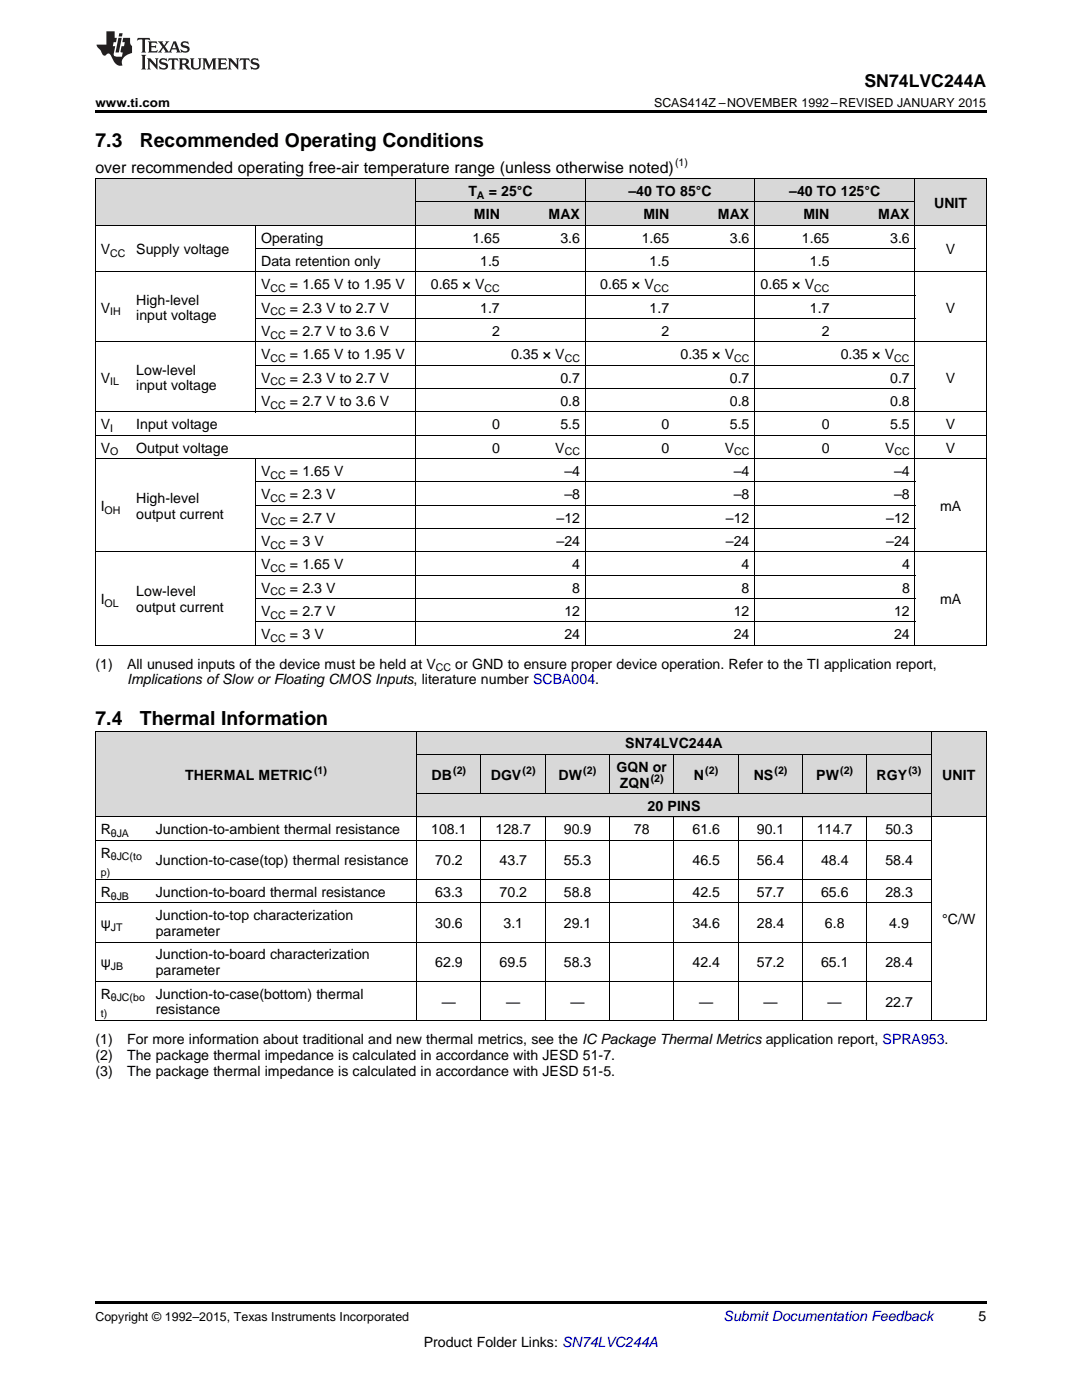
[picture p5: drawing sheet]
<svg xmlns="http://www.w3.org/2000/svg" width="216mm" height="279mm" viewBox="0 0 216 279" stroke-linecap="round" stroke-linejoin="round" font-family="sans-serif">
<defs><g id="words">
<g font-size="3.9">
<text x="19" y="29.3">7.3</text>
<text x="27.9" y="29.3">Recommended Operating Conditions</text>
<text x="19" y="144.7">7.4</text>
<text x="27.9" y="144.7">Thermal Information</text>
</g>
<text font-size="3.5" x="172.5" y="17.3">SN74LVC244A</text>
<text font-size="3.2" x="19" y="34.4">over recommended operating free-air temperature range (unless otherwise noted)</text>
<g font-size="2.8">
<text x="93.5" y="39.1">T</text>
<text x="97.5" y="39.1">= 25°C</text>
<text x="125.4" y="39.1">–40 TO</text>
<text x="135.7" y="39.1">85°C</text>
<text x="157.5" y="39.1">–40 TO</text>
<text x="167.8" y="39.1">125°C</text>
<text x="186.4" y="41.4">UNIT</text>
<text x="94.6" y="43.7">MIN</text>
<text x="109.5" y="43.7">MAX</text>
<text x="128.4" y="43.7">MIN</text>
<text x="143.3" y="43.7">MAX</text>
<text x="160.3" y="43.7">MIN</text>
<text x="175.3" y="43.7">MAX</text>
<text x="20.1" y="50.7">V</text>
<text x="27.2" y="50.7">Supply voltage</text>
<text x="52.1" y="48.4">Operating</text>
<text x="52.1" y="53.1">Data retention only</text>
<text x="94.3" y="48.4">1.65</text>
<text x="95.8" y="53.1">1.5</text>
<text x="111.8" y="48.4">3.6</text>
<text x="128.1" y="48.4">1.65</text>
<text x="129.6" y="53.1">1.5</text>
<text x="145.6" y="48.4">3.6</text>
<text x="160" y="48.4">1.65</text>
<text x="161.6" y="53.1">1.5</text>
<text x="177.6" y="48.4">3.6</text>
<text x="188.7" y="50.7">V</text>
<text x="52.1" y="57.7">V</text>
<text x="57.9" y="57.7">= 1.65 V to 1.95 V</text>
<text x="86" y="57.7">0.65 × V</text>
<text x="119.8" y="57.7">0.65 × V</text>
<text x="151.8" y="57.7">0.65 × V</text>
<text x="20.1" y="62.4">V</text>
<text x="27.2" y="60.8">High-level</text>
<text x="27.2" y="64">input voltage</text>
<text x="52.1" y="62.4">V</text>
<text x="57.9" y="62.4">= 2.3 V to 2.7 V</text>
<text x="95.8" y="62.4">1.7</text>
<text x="129.6" y="62.4">1.7</text>
<text x="161.6" y="62.4">1.7</text>
<text x="188.7" y="62.4">V</text>
<text x="52.1" y="67">V</text>
<text x="52.1" y="71.7">V</text>
<text x="57.9" y="67">= 2.7 V to 3.6 V</text>
<text x="57.9" y="71.7">= 1.65 V to 1.95 V</text>
<text x="98.2" y="67">2</text>
<text x="102" y="71.7">0.35 × V</text>
<text x="132" y="67">2</text>
<text x="135.8" y="71.7">0.35 × V</text>
<text x="164" y="67">2</text>
<text x="167.7" y="71.7">0.35 × V</text>
<text x="20.1" y="76.3">V</text>
<text x="27.2" y="74.8">Low-level</text>
<text x="27.2" y="77.9">input voltage</text>
<text x="52.1" y="76.3">V</text>
<text x="57.9" y="76.3">= 2.3 V to 2.7 V</text>
<text x="111.8" y="76.3">0.7</text>
<text x="145.6" y="76.3">0.7</text>
<text x="177.6" y="76.3">0.7</text>
<text x="188.7" y="76.3">V</text>
<text x="52.1" y="81">V</text>
<text x="57.9" y="81">= 2.7 V to 3.6 V</text>
<text x="111.8" y="81">0.8</text>
<text x="145.6" y="81">0.8</text>
<text x="177.6" y="81">0.8</text>
<text x="20.1" y="85.7">V</text>
<text x="27.2" y="85.7">Input voltage</text>
<text x="98.2" y="85.7">0</text>
<text x="111.8" y="85.7">5.5</text>
<text x="132" y="85.7">0</text>
<text x="145.6" y="85.7">5.5</text>
<text x="164" y="85.7">0</text>
<text x="177.6" y="85.7">5.5</text>
<text x="188.7" y="85.7">V</text>
<text x="20.1" y="90.3">V</text>
<text x="27.2" y="90.3">Output voltage</text>
<text x="52.1" y="95">V</text>
<text x="57.9" y="95">= 1.65 V</text>
<text x="98.2" y="90.3">0</text>
<text x="110.8" y="90.3">V</text>
<text x="112.6" y="95">–4</text>
<text x="132" y="90.3">0</text>
<text x="144.6" y="90.3">V</text>
<text x="146.4" y="95">–4</text>
<text x="164" y="90.3">0</text>
<text x="176.6" y="90.3">V</text>
<text x="178.4" y="95">–4</text>
<text x="188.7" y="90.3">V</text>
<text x="20.1" y="102">I</text>
<text x="27.2" y="100.4">High-level</text>
<text x="52.1" y="99.6">V</text>
<text x="57.9" y="99.6">= 2.3 V</text>
<text x="112.6" y="99.6">–8</text>
<text x="146.4" y="99.6">–8</text>
<text x="178.4" y="99.6">–8</text>
<text x="187.6" y="102">mA</text>
<text x="27.2" y="103.5">output current</text>
<text x="52.1" y="104.3">V</text>
<text x="57.9" y="104.3">= 2.7 V</text>
<text x="111.1" y="104.3">–12</text>
<text x="144.9" y="104.3">–12</text>
<text x="176.8" y="104.3">–12</text>
<text x="52.1" y="108.9">V</text>
<text x="52.1" y="113.6">V</text>
<text x="57.9" y="108.9">= 3 V</text>
<text x="57.9" y="113.6">= 1.65 V</text>
<text x="111.1" y="108.9">–24</text>
<text x="114.2" y="113.6">4</text>
<text x="144.9" y="108.9">–24</text>
<text x="148" y="113.6">4</text>
<text x="176.8" y="108.9">–24</text>
<text x="180" y="113.6">4</text>
<text x="27.2" y="119">Low-level</text>
<text x="52.1" y="118.3">V</text>
<text x="57.9" y="118.3">= 2.3 V</text>
<text x="114.2" y="118.3">8</text>
<text x="148" y="118.3">8</text>
<text x="180" y="118.3">8</text>
<text x="20.1" y="120.6">I</text>
<text x="27.2" y="122.2">output current</text>
<text x="52.1" y="122.9">V</text>
<text x="57.9" y="122.9">= 2.7 V</text>
<text x="112.6" y="122.9">12</text>
<text x="146.4" y="122.9">12</text>
<text x="178.4" y="122.9">12</text>
<text x="187.6" y="120.6">mA</text>
<text x="52.1" y="127.6">V</text>
<text x="57.9" y="127.6">= 3 V</text>
<text x="112.6" y="127.6">24</text>
<text x="146.4" y="127.6">24</text>
<text x="178.4" y="127.6">24</text>
<text x="19" y="133.4">(1)</text>
<text x="25.4" y="133.4">All unused inputs of the device must be held at V</text>
<text x="25.4" y="136.6">Implications ofSlow or Floating CMOS Inputs, literature number SCBA004.</text>
<text x="90.8" y="133.4">or GND to ensure proper device operation. Refer to the TI application report,</text>
<text x="124.8" y="149.3">SN74LVC244A</text>
<text x="37" y="155.6">THERMAL METRIC</text>
<text x="86.1" y="155.6">DB</text>
<text x="97.9" y="155.6">DGV</text>
<text x="111.4" y="155.6">DW</text>
<text x="123" y="154">GQN or</text>
<text x="138.5" y="155.6">N</text>
<text x="150.4" y="155.6">NS</text>
<text x="162.9" y="155.6">PW</text>
<text x="174.9" y="155.6">RGY</text>
<text x="188" y="155.6">UNIT</text>
<text x="123.7" y="157.2">ZQN</text>
<text x="129.2" y="161.8">20 PINS</text>
<text x="20.1" y="166.5">R</text>
<text x="31.1" y="166.5">Junction-to-ambient thermal resistance</text>
<text x="86" y="166.5">108.1</text>
<text x="98.9" y="166.5">128.7</text>
<text x="112.5" y="166.5">90.9</text>
<text x="126.5" y="166.5">78</text>
<text x="138.2" y="166.5">61.6</text>
<text x="151" y="166.5">90.1</text>
<text x="163" y="166.5">114.7</text>
<text x="176.7" y="166.5">50.3</text>
<text x="20.1" y="171.1">R</text>
<text x="31.1" y="172.7">Junction-to-case(top) thermal resistance</text>
<text x="86.9" y="172.7">70.2</text>
<text x="99.7" y="172.7">43.7</text>
<text x="112.5" y="172.7">55.3</text>
<text x="138.2" y="172.7">46.5</text>
<text x="151" y="172.7">56.4</text>
<text x="163.8" y="172.7">48.4</text>
<text x="176.7" y="172.7">58.4</text>
<text x="20.1" y="179">R</text>
<text x="31.1" y="179">Junction-to-board thermal resistance</text>
<text x="86.9" y="179">63.3</text>
<text x="99.7" y="179">70.2</text>
<text x="112.5" y="179">58.8</text>
<text x="138.2" y="179">42.5</text>
<text x="151" y="179">57.7</text>
<text x="163.8" y="179">65.6</text>
<text x="176.7" y="179">28.3</text>
<text x="20.1" y="185.2">ψ</text>
<text x="31.1" y="183.6">Junction-to-top characterization</text>
<text x="86.9" y="185.2">30.6</text>
<text x="100.5" y="185.2">3.1</text>
<text x="112.5" y="185.2">29.1</text>
<text x="138.2" y="185.2">34.6</text>
<text x="151" y="185.2">28.4</text>
<text x="164.6" y="185.2">6.8</text>
<text x="177.4" y="185.2">4.9</text>
<text x="188" y="184.5">°C/W</text>
<text x="31.1" y="186.8">parameter</text>
<text x="31.1" y="191.5">Junction-to-board characterization</text>
<text x="20.1" y="193">ψ</text>
<text x="31.1" y="194.6">parameter</text>
<text x="86.9" y="193">62.9</text>
<text x="99.7" y="193">69.5</text>
<text x="112.5" y="193">58.3</text>
<text x="138.2" y="193">42.4</text>
<text x="151" y="193">57.2</text>
<text x="163.8" y="193">65.1</text>
<text x="176.7" y="193">28.4</text>
<text x="20.1" y="199.3">R</text>
<text x="31.1" y="199.3">Junction-to-case(bottom) thermal</text>
<text x="31.1" y="202.5">resistance</text>
<text x="88.2" y="200.9">—</text>
<text x="101" y="200.9">—</text>
<text x="113.8" y="200.9">—</text>
<text x="139.5" y="200.9">—</text>
<text x="152.3" y="200.9">—</text>
<text x="165.1" y="200.9">—</text>
<text x="176.7" y="200.9">22.7</text>
<text x="19" y="208.3">(1)</text>
<text x="25.4" y="208.3">For more information about traditional and new thermal metrics, see the IC Package Thermal Metrics application report, SPRA953.</text>
<text x="19" y="211.5">(2)</text>
<text x="19" y="214.7">(3)</text>
<text x="25.4" y="211.5">The package thermal impedance is calculated in accordance with JESD 51-7.</text>
<text x="25.4" y="214.7">The package thermal impedance is calculated in accordance with JESD 51-5.</text>
<text x="195.3" y="263.6">5</text>
<text x="84.6" y="268.9">Product Folder Links: SN74LVC244A</text>
</g>
<text font-size="2.8" fill="#0000c8" x="144.4" y="263.6">Submit Documentation Feedback</text>
<g font-size="2.5">
<text x="19" y="21.4">www.ti.com</text>
<text x="130.5" y="21.4">SCAS414Z –NOVEMBER 1992–REVISED JANUARY 2015</text>
<text x="19" y="263.6">Copyright © 1992–2015, Texas Instruments Incorporated</text>
</g>
<g font-size="2.1">
<text x="134.7" y="33.2">(1)</text>
<text x="95.1" y="39.7">A</text>
<text x="22" y="51.3">CC</text>
<text x="54" y="58.3">CC</text>
<text x="96.7" y="58.3">CC</text>
<text x="130.5" y="58.3">CC</text>
<text x="162.5" y="58.3">CC</text>
<text x="22" y="62.9">IH</text>
<text x="54" y="62.9">CC</text>
<text x="54" y="67.6">CC</text>
<text x="22" y="76.9">IL</text>
<text x="54" y="72.2">CC</text>
<text x="54" y="76.9">CC</text>
<text x="112.7" y="72.2">CC</text>
<text x="146.5" y="72.2">CC</text>
<text x="178.4" y="72.2">CC</text>
<text x="54" y="81.6">CC</text>
<text x="22" y="86.2">I</text>
<text x="22" y="90.9">O</text>
<text x="54" y="95.5">CC</text>
<text x="112.7" y="90.9">CC</text>
<text x="146.5" y="90.9">CC</text>
<text x="178.5" y="90.9">CC</text>
<text x="54" y="100.2">CC</text>
<text x="20.9" y="102.5">OH</text>
<text x="54" y="104.8">CC</text>
<text x="54" y="109.5">CC</text>
<text x="54" y="114.2">CC</text>
<text x="54" y="118.8">CC</text>
<text x="20.9" y="121.1">OL</text>
<text x="54" y="123.5">CC</text>
<text x="54" y="128.1">CC</text>
<text x="87" y="134">CC</text>
<text x="62.7" y="154.4">(1)</text>
<text x="90.4" y="154.4">(2)</text>
<text x="104.3" y="154.4">(2)</text>
<text x="116.4" y="154.4">(2)</text>
<text x="140.7" y="154.4">(2)</text>
<text x="154.6" y="154.4">(2)</text>
<text x="167.6" y="154.4">(2)</text>
<text x="181.3" y="154.4">(3)</text>
<text x="129.9" y="156">(2)</text>
<text x="22.1" y="167">θJA</text>
<text x="22.1" y="171.7">θJC(to</text>
<text x="20.1" y="174.9">p)</text>
<text x="22.1" y="179.5">θJB</text>
<text x="22.1" y="185.8">JT</text>
<text x="22.1" y="193.6">JB</text>
<text x="20.1" y="203">t)</text>
<text x="22.1" y="199.8">θJC(bo</text>
</g>
</g></defs>
<g fill="#d8d8d8">
<path d="M19 145.9h11v17.2h-11z"/>
<path d="M30 145.9h53.2v17.2h-53.2z"/>
<path d="M83.2 158.4h12.8v4.7h-12.8z"/>
<path d="M96 158.4h12.8v4.7h-12.8z"/>
<path d="M108.8 158.4h12.9v4.7h-12.9z"/>
<path d="M121.7 158.4h12.8v4.7h-12.8z"/>
<path d="M134.5 158.4h12.9v4.7h-12.9z"/>
<path d="M147.4 158.4h12.8v4.7h-12.8z"/>
<path d="M160.2 158.4h12.8v4.7h-12.8z"/>
<path d="M173 158.4h12.8v4.7h-12.8z"/>
<path d="M185.8 145.9h11v17.2h-11z"/>
<path d="M83.2 150.6h12.8v7.8h-12.8z"/>
<path d="M96 150.6h12.8v7.8h-12.8z"/>
<path d="M108.8 150.6h12.9v7.8h-12.9z"/>
<path d="M121.7 150.6h12.8v7.8h-12.8z"/>
<path d="M134.5 150.6h12.9v7.8h-12.9z"/>
<path d="M147.4 150.6h12.8v7.8h-12.8z"/>
<path d="M160.2 150.6h12.8v7.8h-12.8z"/>
<path d="M173 150.6h12.8v7.8h-12.8z"/>
<path d="M83.2 145.9h12.8v4.7h-12.8z"/>
<path d="M96 145.9h12.8v4.7h-12.8z"/>
<path d="M108.8 145.9h12.9v4.7h-12.9z"/>
<path d="M121.7 145.9h12.8v4.7h-12.8z"/>
<path d="M134.5 145.9h12.9v4.7h-12.9z"/>
<path d="M147.4 145.9h12.8v4.7h-12.8z"/>
<path d="M160.2 145.9h12.8v4.7h-12.8z"/>
<path d="M173 145.9h12.8v4.7h-12.8z"/>
<path d="M19 35.7h7.1v9.3h-7.1z"/>
<path d="M26.1 35.7h24.9v9.3h-24.9z"/>
<path d="M51 35.7h32v9.3h-32z"/>
<path d="M83 40.4h17.8v4.6h-17.8z"/>
<path d="M100.8 40.4h16v4.6h-16z"/>
<path d="M116.8 40.4h17.8v4.6h-17.8z"/>
<path d="M134.6 40.4h16v4.6h-16z"/>
<path d="M150.6 40.4h16v4.6h-16z"/>
<path d="M166.6 40.4h16v4.6h-16z"/>
<path d="M182.6 35.7h14.2v9.3h-14.2z"/>
<path d="M83 35.7h17.8v4.7h-17.8z"/>
<path d="M100.8 35.7h16v4.7h-16z"/>
<path d="M116.8 35.7h17.8v4.7h-17.8z"/>
<path d="M134.6 35.7h16v4.7h-16z"/>
<path d="M150.6 35.7h16v4.7h-16z"/>
<path d="M166.6 35.7h16v4.7h-16z"/>
</g>
<g fill="#000">
<path d="M19 22h177.8v.5h-177.8zM19 128.8h.2zM50.9 128.8h.1zM82.9 128.8h.1zM100.7 128.8h.1zM116.7 128.8h.1zM134.5 128.8h.1zM150.5 128.8h.1zM166.5 128.8h.1zM182.5 128.8h.1zM196.7 128.8h.1zM19 203.7h.2z"/>
<path d="M83.1 203.7h.1zM95.9 203.7h.1zM108.7 203.7h.1zM121.6 203.7h.1zM134.4 203.7h.1zM147.2 203.7h.2zM160.1 203.7h.1zM172.9 203.7h.1zM185.7 203.7h.1zM196.7 203.7h.1zM19 259.7h177.8v.5h-177.8z"/>
</g>
<g fill="none" stroke="#000" stroke-width=".2">
<path d="M19 35.6l177.8 .1v93.1M19.1 35.7v93.1M83 35.7v93.1M116.8 35.7v93.1M150.5 35.7v93.1M182.5 35.7v93.1M19 54.3h177.8M19 45h177.8M51 45v37.3M51 58.9h131.6M51 49.6h131.6M83 40.3h99.6"/>
<path d="M19 68.2h177.8M51 77.6h131.6M51 72.9h131.6M51 63.6h131.6M19 91.5h177.8M19 86.9h177.8M19 82.2h177.8M51 91.5v37.3M51 96.2h131.6M19 110.2h177.8M51 119.5h131.6M51 114.8h131.6"/>
<path d="M51 105.5h131.6M51 100.8h131.6M19 128.8h177.8M51 124.1h131.6M19 145.9h177.8M19.1 145.9v57.8M83.1 145.9v57.8M83.2 158.4h102.6M83.2 150.5h102.6M96 150.6v7.8M108.8 150.6v7.8M121.6 150.6v7.8"/>
<path d="M134.5 150.6v7.8M147.3 150.6v7.8M160.1 150.6v7.8M172.9 150.6v7.8M185.8 145.9v57.8M196.8 145.9v57.8M19 175.5h166.8M19 167.7h166.8M19 163h177.8M96 163.1v40.6M108.8 163.1v40.6M121.6 163.1v40.6"/>
<path d="M134.5 163.1v40.6M147.3 163.1v40.6M160.1 163.1v40.6M172.9 163.1v40.6M19 195.8h166.8M19 188h166.8M19 180.2h166.8M19 203.7h177.8"/>
</g>
<g fill="#231f20">
<path d="M27.5 7.6l-.1 .5 .4-.2h.6v.1v2.1l-.2 .4h1l-.3-.4v-2.1l.1-.1h.5l.5 .2-.2-.5zM29.5 8.3l.2 .3v1.5l-.2 .4h1.8l.2-.6a1.04 1.04 0 0 1-1.3 .2v-.7h.6l.3 .2v-.6l-.3 .2h-.6v-.6l.8-.1 .4 .3-.2-.5zM31.5 8.3l.9 1.1-.9 1.1h.8l-.2-.2 .5-.7 .4 .7-.2 .2h1.5l-.1-.2 .1-.4h.9l.1 .4-.2 .2h1l-.3-.3-.7-1.9h-.5l-.9 2-.8-1 .9-1h-.8l.1 .3-.3 .5-.4-.6 .2-.2zM34.7 8.6l.4 1h-.7zM36.3 8.4a.63 .63 0 0 0-.2 .7 .63 .63 0 0 0 .6 .4l.6 .2 .1 .2a.75 .75 0 0 1-.7 .4 .75 .75 0 0 1-.6-.5l.1 .7 .1-.1a1.11 1.11 0 0 0 1.5-.6 1.13 1.13 0 0 0-1.2-.8l-.1-.4a1.04 1.04 0 0 1 1.2 .2l-.2-.5-.1 .1-.5-.2zM28.2 10.9l.2 .4v2.2l-.2 .4h1l-.3-.4v-2.2l.3-.4zM29.3 11.6l.3 .4v1.5l-.3 .4h.8l-.2-.4v-1.3l1.5 1.7v-1.9l.2-.4h-.7l.2 .4v.9l-1.1-1.3zM32 11.8a.62 .62 0 0 0-.2 .7 .62 .62 0 0 0 .6 .4l.6 .1 .1 .3a.76 .76 0 0 1-.7 .3 .76 .76 0 0 1-.6-.4l.1 .7 .1-.1a1.11 1.11 0 0 0 1.5-.6 1.13 1.13 0 0 0-1.2-.8l-.1-.4a1.04 1.04 0 0 1 1.2 .2l-.2-.6-.1 .1-.5-.1zM33.7 11.6l-.2 .6a.61 .61 0 0 1 .8-.3v1.6l-.2 .4h.9l-.2-.4v-1.6a.63 .63 0 0 1 .8 .3l-.2-.6zM35.6 11.6l.3 .4v1.5l-.3 .4h1l-.2-.2v-.8l.5 .2a.76 .76 0 0 0 1.2 .7l-1-1a.58 .58 0 0 0 .6-.5 .58 .58 0 0 0-.5-.6zM36.4 11.9h.1a.45 .45 0 0 1 .5 .1 .45 .45 0 0 1 .1 .5l-.7 .2zM37.9 11.6l.2 .2a2.17 2.17 0 0 0 .3 1.9 .99 .99 0 0 0 1.6-.6v-1.1l.2-.4h-.7l.2 .2a1.92 1.92 0 0 1-.2 1.8 .6 .6 0 0 1-.9-.5v-1.1l.2-.4zM40.4 11.6l.2 .4v1.5l-.2 .4h.7l-.2-.4v-1.4l.8 1.8 .8-1.8v1.4l-.2 .4h.9l-.2-.4v-1.5l.2-.4h-.8l-.6 1.5-.6-1.5zM43.4 11.6l.2 .4v1.5l-.2 .4h1.8l.2-.6a1.04 1.04 0 0 1-1.3 .1v-.6h.5l.4 .2v-.6l-.4 .2h-.5v-.7h.8l.3 .3-.1-.6zM45.5 11.6l.2 .4v1.5l-.2 .4h.7l-.2-.4v-1.3l1.5 1.7v-1.9l.2-.4h-.7l.2 .4v.9l-1.1-1.3zM47.9 11.6l-.1 .6a.61 .61 0 0 1 .8-.3v1.6l-.3 .4h1l-.3-.4 .1-1.6a.63 .63 0 0 1 .7 .3l-.1-.6zM50.2 11.8a.62 .62 0 0 0-.2 .7 .62 .62 0 0 0 .6 .4l.6 .1 .2 .3a.76 .76 0 0 1-.8 .3 .76 .76 0 0 1-.6-.4l.1 .7 .2-.1a1.11 1.11 0 0 0 1.5-.6 1.13 1.13 0 0 0-1.3-.8l-.1-.4a1.04 1.04 0 0 1 1.2 .2l-.1-.6-.2 .1-.5-.1z"/>
<path d="M21.2 6.3v2.6h-1.9l.1 .4 .7 .9a.91 .91 0 0 0 1 .8 .56 .56 0 0 1 .5-.3 .56 .56 0 0 1 .5 .3l.4 .8a1.53 1.53 0 0 0 1.9 1.2 1.54 1.54 0 0 1 1-2.1l.9-.3v-1.4a1.52 1.52 0 0 1-.3-1.6h-1.4l-.2 .8h.5l-.2 .8h-.4l-.2 1v.2l.4 .1-.2 .8a1.93 1.93 0 0 1-1.6-.3l.3-1.8h-.5l.2-.8h.4l.2-.8h-.4v-1.3zM23.6 7.6l-.6 2.9h.7l.6-2.9zM23.8 6.6l-.1 .7h.6l.2-.7z"/>
</g>
<use href="#words"/>
</svg>
